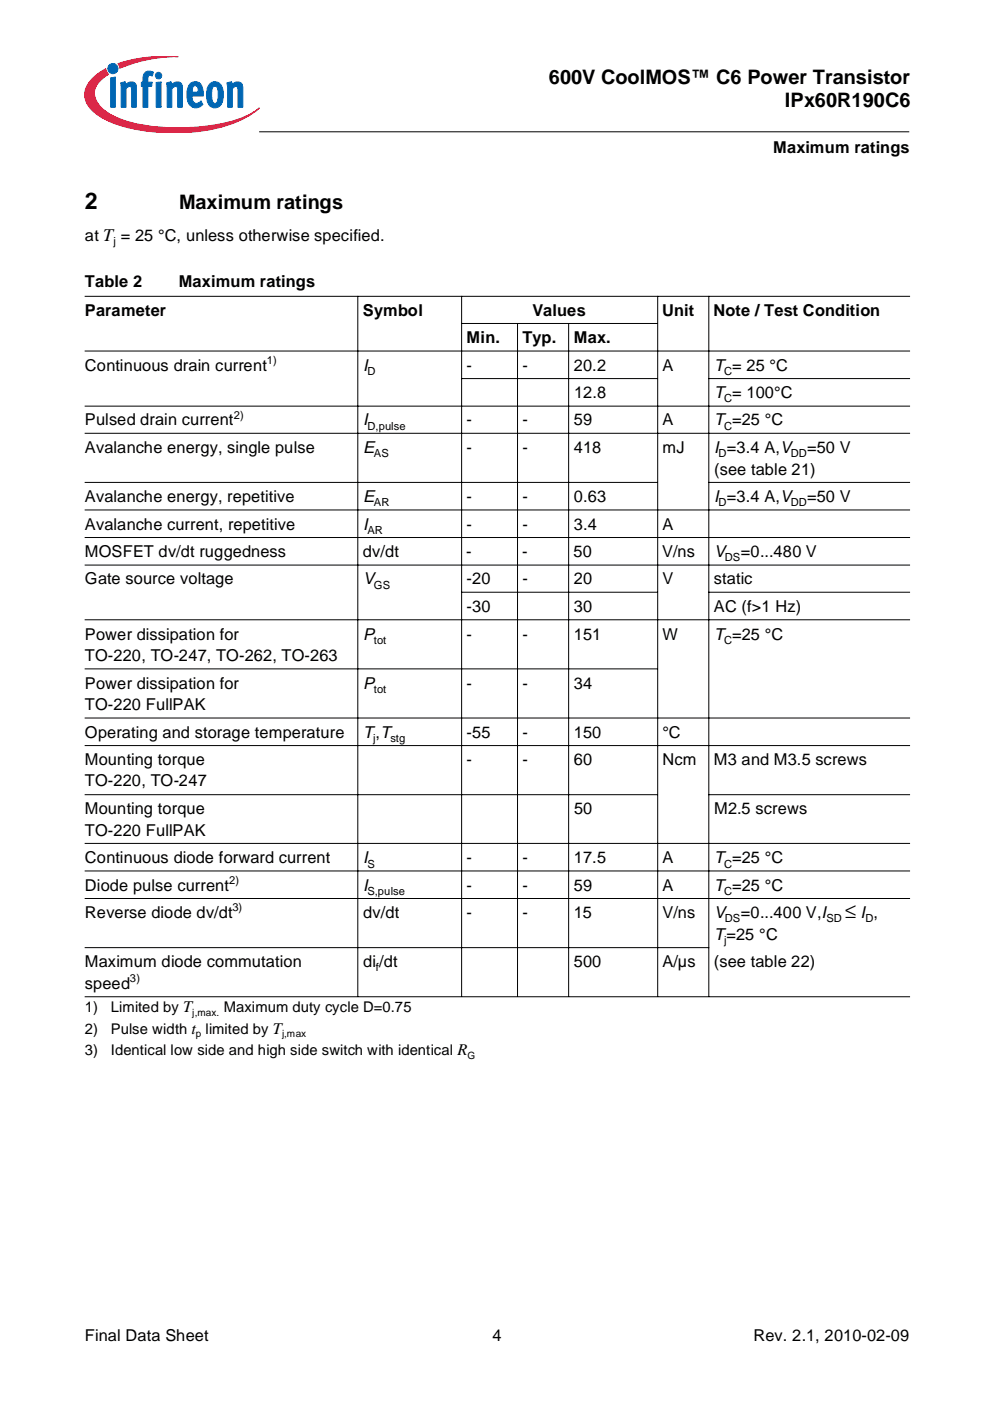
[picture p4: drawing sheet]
<svg xmlns="http://www.w3.org/2000/svg" width="210mm" height="297mm" viewBox="0 0 210 297" stroke-linecap="round" stroke-linejoin="round" font-family="sans-serif">
<defs><g id="words">
<text font-size="4.9" x="18" y="44.2">2</text>
<g font-size="4.2">
<text x="116.4" y="17.7">600V CoolMOS™ C6 Power Transistor</text>
<text x="166.4" y="22.7">IPx60R190C6</text>
<text x="38" y="44.2">Maximum ratings</text>
<text x="179.2" y="194.6">&quot;</text>
</g>
<g font-size="3.5">
<text x="164" y="32.4">Maximum ratings</text>
<text x="18" y="51.1">at T = 25 °C, unless otherwise specified.</text>
<text x="18" y="60.9">Table 2</text>
<text x="38" y="60.9">Maximum ratings</text>
<text x="18" y="66.9">Parameter</text>
<text x="76.9" y="66.9">Symbol</text>
<text x="112.9" y="66.9">Values</text>
<text x="140.4" y="66.9">Unit</text>
<text x="151.3" y="66.9">Note / Test Condition</text>
<text x="98.9" y="72.8">Min.</text>
<text x="110.8" y="72.8">Typ.</text>
<text x="121.7" y="72.8">Max.</text>
<text x="18" y="78.6">Continuous drain current</text>
<text x="77" y="78.6">I</text>
<text x="98.9" y="78.6">-</text>
<text x="110.8" y="78.6">-</text>
<text x="121.7" y="78.6">20.2</text>
<text x="140.5" y="78.6">A</text>
<text x="151.4" y="78.6">T = 25 °C</text>
<text x="121.7" y="84.4">12.8</text>
<text x="151.4" y="84.4">T = 100°C</text>
<text x="18" y="90.2">Pulsed drain current</text>
<text x="77" y="90.2">I</text>
<text x="98.9" y="90.2">-</text>
<text x="110.8" y="90.2">-</text>
<text x="121.7" y="90.2">59</text>
<text x="140.5" y="90.2">A</text>
<text x="151.4" y="90.2">T =25 °C</text>
<text x="18" y="96.1">Avalanche energy, single pulse</text>
<text x="77" y="96.1">E</text>
<text x="98.9" y="96.1">-</text>
<text x="110.8" y="96.1">-</text>
<text x="121.7" y="96.1">418</text>
<text x="140.5" y="96.1">mJ</text>
<text x="151.4" y="96.1">I =3.4 A,V</text>
<text x="151.4" y="100.6">(see table 21)</text>
<text x="171.2" y="96.1">=50 V</text>
<text x="18" y="106.5">Avalanche energy, repetitive</text>
<text x="77" y="106.5">E</text>
<text x="98.9" y="106.5">-</text>
<text x="110.8" y="106.5">-</text>
<text x="121.7" y="106.5">0.63</text>
<text x="151.4" y="106.5">I =3.4 A,V</text>
<text x="171.2" y="106.5">=50 V</text>
<text x="18" y="112.3">Avalanche current, repetitive</text>
<text x="77" y="112.3">I</text>
<text x="98.9" y="112.3">-</text>
<text x="110.8" y="112.3">-</text>
<text x="121.7" y="112.3">3.4</text>
<text x="140.5" y="112.3">A</text>
<text x="18" y="118.1">MOSFET dv/dt ruggedness</text>
<text x="76.9" y="118.1">dv/dt</text>
<text x="98.8" y="118.1">-</text>
<text x="110.7" y="118.1">-</text>
<text x="121.6" y="118.1">50</text>
<text x="140.4" y="118.1">V/ns</text>
<text x="151.4" y="118.1">V</text>
<text x="157.1" y="118.1">=0...480 V</text>
<text x="18" y="123.9">Gate source voltage</text>
<text x="77" y="123.9">V</text>
<text x="98.9" y="123.9">-20</text>
<text x="110.8" y="123.9">-</text>
<text x="121.7" y="123.9">20</text>
<text x="140.5" y="123.9">V</text>
<text x="151.4" y="123.9">static</text>
<text x="98.9" y="129.8">-30</text>
<text x="121.7" y="129.8">30</text>
<text x="151.4" y="129.8">AC (f&gt;1 Hz)</text>
<text x="18" y="135.6">Power dissipation for</text>
<text x="77" y="135.6">P</text>
<text x="98.9" y="135.6">-</text>
<text x="110.8" y="135.6">-</text>
<text x="121.7" y="135.6">151</text>
<text x="140.5" y="135.6">W</text>
<text x="151.4" y="135.6">T =25 °C</text>
<text x="18" y="140.2">TO-220, TO-247, TO-262, TO-263</text>
<text x="18" y="146">Power dissipation for</text>
<text x="77" y="146">P</text>
<text x="98.9" y="146">-</text>
<text x="110.8" y="146">-</text>
<text x="121.7" y="146">34</text>
<text x="18" y="150.6">TO-220 FullPAK</text>
<text x="18" y="156.4">Operating and storage temperature</text>
<text x="77" y="156.4">T,T</text>
<text x="98.9" y="156.4">-55</text>
<text x="110.8" y="156.4">-</text>
<text x="121.7" y="156.4">150</text>
<text x="140.5" y="156.4">°C</text>
<text x="18" y="162.2">Mounting torque</text>
<text x="18" y="166.8">TO-220, TO-247</text>
<text x="98.9" y="162.2">-</text>
<text x="110.8" y="162.2">-</text>
<text x="121.7" y="162.2">60</text>
<text x="140.5" y="162.2">Ncm</text>
<text x="151.4" y="162.2">M3 and M3.5 screws</text>
<text x="18" y="172.6">Mounting torque</text>
<text x="121.7" y="172.6">50</text>
<text x="151.4" y="172.6">M2.5 screws</text>
<text x="18" y="177.2">TO-220 FullPAK</text>
<text x="18" y="183">Continuous diode forward current</text>
<text x="77" y="183">I</text>
<text x="98.9" y="183">-</text>
<text x="110.8" y="183">-</text>
<text x="121.7" y="183">17.5</text>
<text x="140.5" y="183">A</text>
<text x="151.4" y="183">T =25 °C</text>
<text x="18" y="188.8">Diode pulse current</text>
<text x="77" y="188.8">I</text>
<text x="98.9" y="188.8">-</text>
<text x="110.8" y="188.8">-</text>
<text x="121.7" y="188.8">59</text>
<text x="140.5" y="188.8">A</text>
<text x="151.4" y="188.8">T =25 °C</text>
<text x="18" y="194.6">Reverse diode dv/dt</text>
<text x="77" y="194.6">dv/dt</text>
<text x="98.9" y="194.6">-</text>
<text x="110.8" y="194.6">-</text>
<text x="121.7" y="194.6">15</text>
<text x="140.4" y="194.6">V/ns</text>
<text x="151.4" y="194.6">V</text>
<text x="157.1" y="194.6">=0...400 V,I</text>
<text x="182.4" y="194.6">I ,</text>
<text x="151.4" y="199.2">T=25 °C</text>
<text x="18" y="205.1">Maximum diode commutation</text>
<text x="18" y="209.6">speed</text>
<text x="77" y="205.1">di /dt</text>
<text x="121.7" y="205.1">500</text>
<text x="140.4" y="205.1">A/µs</text>
<text x="151.4" y="205.1">(see table 22)</text>
<text x="18" y="284.3">Final Data Sheet</text>
<text x="104.4" y="284.3">4</text>
<text x="159.7" y="284.3">Rev. 2.1, 2010-02-09</text>
</g>
<g font-size="3.1">
<text x="18" y="214.5">1)</text>
<text x="23.5" y="214.5">Limited by T</text>
<text x="47.5" y="214.5">Maximum duty cycle D=0.75</text>
<text x="18" y="219.2">2)</text>
<text x="23.5" y="219.2">Pulse width t limited by T</text>
<text x="18" y="223.8">3)</text>
<text x="23.5" y="223.8">Identical low side and high side switch with identical R</text>
</g>
<g font-size="2.4">
<text x="24.1" y="51.9">j</text>
<text x="56.6" y="77.2">1)</text>
<text x="77.9" y="79.5">D</text>
<text x="153.5" y="79.5">C</text>
<text x="49.6" y="88.9">2)</text>
<text x="153.5" y="85.3">C</text>
<text x="77.9" y="91.1">D,pulse</text>
<text x="153.5" y="91.1">C</text>
<text x="79.3" y="96.9">AS</text>
<text x="152.4" y="96.9">D</text>
<text x="167.7" y="96.9">DD</text>
<text x="79.3" y="107.3">AR</text>
<text x="152.4" y="107.3">D</text>
<text x="167.7" y="107.3">DD</text>
<text x="77.9" y="113.2">AR</text>
<text x="153.7" y="119">DS</text>
<text x="79.3" y="124.8">GS</text>
<text x="79.3" y="136.4">tot</text>
<text x="153.5" y="136.4">C</text>
<text x="79.3" y="146.9">tot</text>
<text x="79.1" y="157.3">j</text>
<text x="82.8" y="157.3">stg</text>
<text x="77.9" y="183.9">S</text>
<text x="153.5" y="183.9">C</text>
<text x="48.6" y="187.4">2)</text>
<text x="77.9" y="189.7">S,pulse</text>
<text x="153.5" y="189.7">C</text>
<text x="49.3" y="193.2">3)</text>
<text x="153.7" y="195.5">DS</text>
<text x="175.2" y="195.5">SD</text>
<text x="183.5" y="195.5">D</text>
<text x="153.5" y="200.1">j</text>
<text x="27.6" y="208.2">3)</text>
<text x="79.7" y="205.9">f</text>
</g>
<g font-size="2.1">
<text x="40.8" y="215.4">j,max.</text>
<text x="41.5" y="220">p</text>
<text x="59.8" y="220">j,max</text>
<text x="99.1" y="224.5">G</text>
</g>
</g></defs>
<g fill="#fff" stroke="#fff" stroke-width=".21">
<path d="M17.9 11.9h46v18.3h-46z"/>
<path d="M17.9 11.9h46v16.3h-46z"/>
<path d="M17.9 29h46v5h-46z"/>
</g>
<g fill="#0066b3" stroke="#0066b3" stroke-width=".21">
<path d="M23.5 16.5l1-.2v6.4h-1z"/>
<path d="M25.6 17.6l.9-.3 .1 .7a1.22 1.22 0 0 1 1.5-.6 1.22 1.22 0 0 1 .8 1.3v4h-1l-.1-4.2a.73 .73 0 0 0-1.1 .3v3.9h-1z"/>
<path d="M30.8 15.3l.8-.2 1 .2-.3 .8-.6-.1-.3 .3v1.1h.9l-.2 .9h-.7v4.4h-1.1v-4.4h-.3v-.9h.3v-.7a1.73 1.73 0 0 1 .5-1.4z"/>
<path d="M35.3 17.6l1-.3 .1 .7a1.22 1.22 0 0 1 1.4-.6 1.22 1.22 0 0 1 .9 1.3v4h-1v-3.9a.45 .45 0 0 0-.2-.4 .45 .45 0 0 0-.5 0l-.6 .4v3.9h-1z"/>
<path d="M48.1 17.6l1-.3 .1 .7a1.22 1.22 0 0 1 1.4-.6 1.22 1.22 0 0 1 .9 1.3v4h-1v-3.5a.63 .63 0 0 0-.4-.9 .63 .63 0 0 0-.8 .5v3.9h-1v-3.9z"/>
<path d="M32.9 16a.7 .7 0 0 1 1.4 0 .7 .7 0 0 1-1.4 0zM33.1 17.5l1.1-.1v5.3h-1.1z"/>
<path d="M40.4 17.7a1.6 1.6 0 0 1 1.7-.2 1.6 1.6 0 0 1 .9 1.5l.1 1.4h-2.4a1.11 1.11 0 0 0 .3 1.1 1.11 1.11 0 0 0 1.1 .3l.5-.4 .4 .7a1.88 1.88 0 0 1-2.2 .6 1.88 1.88 0 0 1-1.1-1.9v-1.7l.2-.8zM41 18.4l-.3 1.1h1.3v-.4a.67 .67 0 0 0-.2-.8 .67 .67 0 0 0-.8 .1z"/>
<path d="M44.6 17.6a1.76 1.76 0 0 1 1.9 0 1.76 1.76 0 0 1 .8 1.7v1.4a1.93 1.93 0 0 1-2.3 2.1 2.91 2.91 0 0 1-1.2-3.3 2.77 2.77 0 0 1 .8-1.9zM45.2 18.4a4.2 4.2 0 0 0 0 3.4l.4 .1a1.52 1.52 0 0 0 .7-1.8v-.4a1.2 1.2 0 0 0-.7-1.5z"/>
<circle cx="23.9" cy="14.5" r="1.08"/>
</g>
<g fill="#ed1a40" stroke="#ed1a40" stroke-width=".21">
<path d="M25 13.5a31.7 31.7 0 0 1 12.8-1.5 30.9 30.9 0 0 0-12.4 2.5l-.1-.6z"/>
<path d="M19.4 16.8l1.3-1.2 1.7-1 .2 .6 .4 .6a4.9 4.9 0 0 0-3 4.2 6 6 0 0 0 3.4 4.2 31.6 31.6 0 0 0 16 2.9 31.8 31.8 0 0 0 13.9-3.1l1.6-1.1a19.9 19.9 0 0 1-10.3 4.6 41.1 41.1 0 0 1-21.2-1.6 9.4 9.4 0 0 1-5.1-4.2 4.3 4.3 0 0 1 1.1-4.9z"/>
</g>
<g fill="none" stroke="#000" stroke-width=".21">
<path d="M54.9 27.9h137.9M17.9 62.8h175.1M17.9 74.4h175.1M75.9 62.7v148.6M97.8 68.6h41.6M97.9 62.7v148.6M109.7 68.6v142.7M120.6 68.6v142.7M139.4 62.7v148.6M150.3 62.7v148.6M17.9 86.1h175.1M17.9 91.9h175.1"/>
<path d="M97.8 80.3h41.6M150.2 80.3h42.8M17.9 102.3h121.5M17.9 108.1h175.1M17.9 114h175.1M17.9 119.8h175.1M150.2 102.3h42.8M17.9 131.4h175.1M97.8 125.6h41.6M150.2 125.6h42.8M17.9 141.8h121.5M17.9 152.2h175.1"/>
<path d="M17.9 158.1h175.1M17.9 168.5h121.5M17.9 178.8h175.1M150.2 168.5h42.8M17.9 184.7h175.1M17.9 190.5h175.1M17.9 200.9h132.5M17.9 211.3h175.1"/>
</g>
<use href="#words"/>
</svg>
